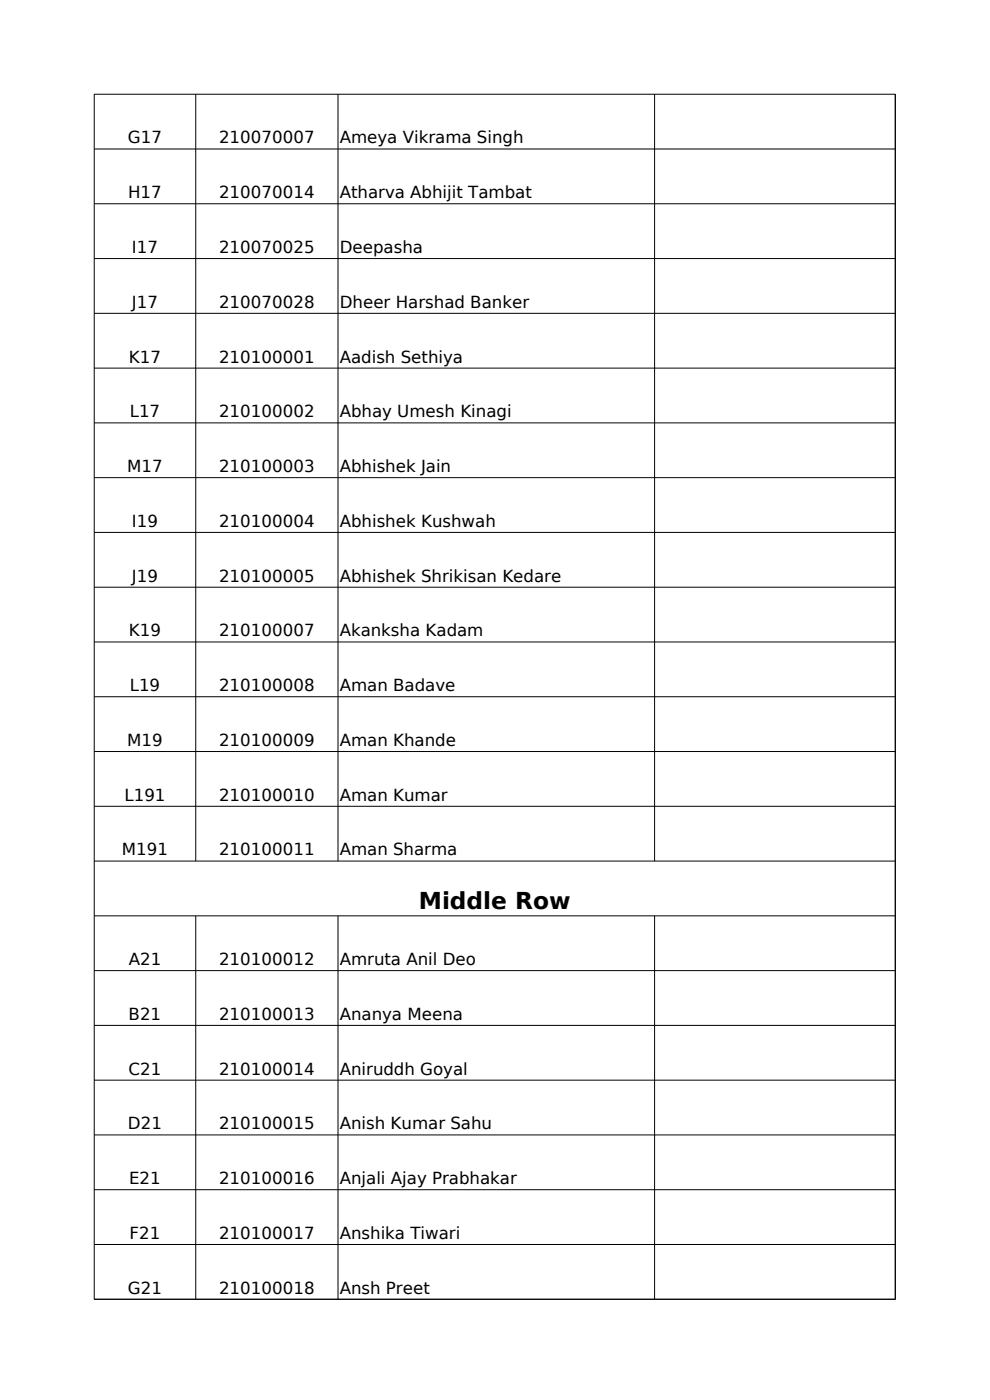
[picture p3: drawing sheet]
<svg xmlns="http://www.w3.org/2000/svg" width="210mm" height="297mm" viewBox="0 0 210 297" stroke-linecap="round" stroke-linejoin="round" font-family="sans-serif">
<defs><g id="words">
<text font-size="4.9" x="88.9" y="192.8">Middle Row</text>
<g font-size="3.5">
<text x="27.1" y="30.4">G17</text>
<text x="46.5" y="30.4">210070007</text>
<text x="72.1" y="30.4">Ameya Vikrama Singh</text>
<text x="27.2" y="42.1">H17</text>
<text x="46.5" y="42.1">210070014</text>
<text x="72.1" y="42.1">Atharva Abhijit Tambat</text>
<text x="28" y="53.7">I17</text>
<text x="46.5" y="53.7">210070025</text>
<text x="72.1" y="53.7">Deepasha</text>
<text x="28" y="65.3">J17</text>
<text x="46.5" y="65.3">210070028</text>
<text x="72.1" y="65.3">Dheer Harshad Banker</text>
<text x="27.3" y="76.9">K17</text>
<text x="46.5" y="76.9">210100001</text>
<text x="72.1" y="76.9">Aadish Sethiya</text>
<text x="27.5" y="88.5">L17</text>
<text x="46.5" y="88.5">210100002</text>
<text x="72.1" y="88.5">Abhay Umesh Kinagi</text>
<text x="27" y="100.2">M17</text>
<text x="46.5" y="100.2">210100003</text>
<text x="72.1" y="100.2">Abhishek Jain</text>
<text x="28" y="111.8">I19</text>
<text x="46.5" y="111.8">210100004</text>
<text x="72.1" y="111.8">Abhishek Kushwah</text>
<text x="28" y="123.4">J19</text>
<text x="46.5" y="123.4">210100005</text>
<text x="72.1" y="123.4">Abhishek Shrikisan Kedare</text>
<text x="27.3" y="135">K19</text>
<text x="46.5" y="135">210100007</text>
<text x="72.1" y="135">Akanksha Kadam</text>
<text x="27.5" y="146.6">L19</text>
<text x="46.5" y="146.6">210100008</text>
<text x="72.1" y="146.6">Aman Badave</text>
<text x="27" y="158.3">M19</text>
<text x="46.5" y="158.3">210100009</text>
<text x="72.1" y="158.3">Aman Khande</text>
<text x="26.4" y="169.9">L191</text>
<text x="46.5" y="169.9">210100010</text>
<text x="72.1" y="169.9">Aman Kumar</text>
<text x="25.9" y="181.5">M191</text>
<text x="46.5" y="181.5">210100011</text>
<text x="72.1" y="181.5">Aman Sharma</text>
<text x="27.3" y="204.7">A21</text>
<text x="46.5" y="204.7">210100012</text>
<text x="72.1" y="204.7">Amruta Anil Deo</text>
<text x="27.3" y="216.3">B21</text>
<text x="46.5" y="216.3">210100013</text>
<text x="72.1" y="216.3">Ananya Meena</text>
<text x="27.3" y="228">C21</text>
<text x="46.5" y="228">210100014</text>
<text x="72.1" y="228">Aniruddh Goyal</text>
<text x="27.1" y="239.6">D21</text>
<text x="46.5" y="239.6">210100015</text>
<text x="72.1" y="239.6">Anish Kumar Sahu</text>
<text x="27.4" y="251.2">E21</text>
<text x="46.5" y="251.2">210100016</text>
<text x="72.1" y="251.2">Anjali Ajay Prabhakar</text>
<text x="27.5" y="262.8">F21</text>
<text x="46.5" y="262.8">210100017</text>
<text x="72.1" y="262.8">Anshika Tiwari</text>
<text x="27.1" y="274.4">G21</text>
<text x="46.5" y="274.4">210100018</text>
<text x="72.1" y="274.4">Ansh Preet</text>
</g>
</g></defs>
<g fill="none" stroke="#000" stroke-width=".21">
<path d="M41.5 20v162.7M71.7 20v162.7M138.9 20v162.7M189.9 20v255.7M189.9 20h-169.9v255.7M20 31.6h169.9M20 43.2h169.9M20 54.9h169.9M20 66.5h169.9M20 78.1h169.9M20 89.7h169.9M20 101.3h169.9"/>
<path d="M20 113h169.9M20 124.6h169.9M20 136.2h169.9M20 147.8h169.9M20 159.4h169.9M20 171.1h169.9M20 182.7h169.9M20 194.3h169.9M41.5 194.3v81.4M71.7 194.3v81.4M138.9 194.3v81.4M20 205.9h169.9"/>
<path d="M20 217.5h169.9M20 229.2h169.9M20 240.8h169.9M20 252.4h169.9M20 264h169.9M20 275.6h169.9"/>
</g>
<use href="#words"/>
</svg>
